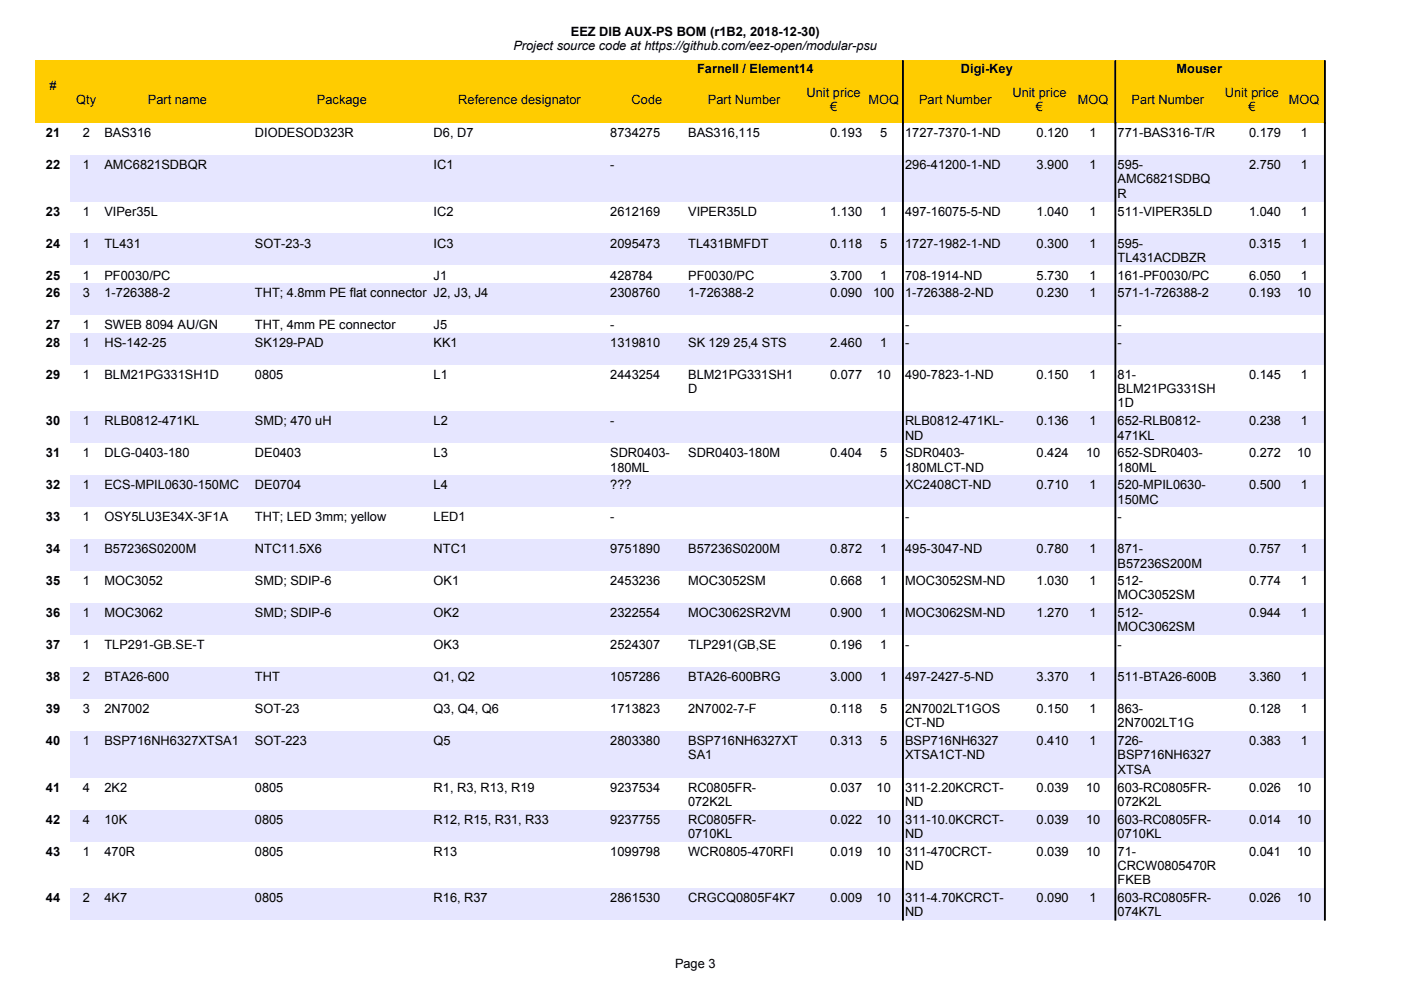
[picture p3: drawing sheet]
<svg xmlns="http://www.w3.org/2000/svg" width="297mm" height="210mm" viewBox="0 0 297 210" stroke-linecap="round" stroke-linejoin="round" font-family="sans-serif">
<defs><g id="words">
<g font-size="2.7">
<text x="108.9" y="10.6">Project source code at https://github.com/eez-open/modular-psu</text>
<text x="121" y="7.5">EEZ DIB AUX-PS BOM (r1B2, 2018-12-30)</text>
<text x="147.8" y="15.4">Farnell / Element14</text>
<text x="203.7" y="15.4">Digi-Key</text>
<text x="249.4" y="15.4">Mouser</text>
<text x="10.5" y="19">#</text>
<text x="16.2" y="22">Qty</text>
<text x="31.4" y="22">Part name</text>
<text x="67.2" y="22">Package</text>
<text x="97.2" y="22">Reference designator</text>
<text x="133.9" y="22">Code</text>
<text x="150.1" y="22">Part Number</text>
<text x="171" y="20.5">Unit price</text>
<text x="176" y="23.5">€</text>
<text x="184.1" y="22">MOQ</text>
<text x="194.9" y="22">Part Number</text>
<text x="214.7" y="20.5">Unit price</text>
<text x="219.6" y="23.5">€</text>
<text x="228.5" y="22">MOQ</text>
<text x="239.9" y="22">Part Number</text>
<text x="259.7" y="20.5">Unit price</text>
<text x="264.7" y="23.5">€</text>
<text x="273.3" y="22">MOQ</text>
<text x="9.7" y="29">21</text>
<text x="17.5" y="29">2</text>
<text x="22.2" y="29">BAS316</text>
<text x="54" y="29">DIODESOD323R</text>
<text x="91.9" y="29">D6, D7</text>
<text x="129.4" y="29">8734275</text>
<text x="145.9" y="29">BAS316,115</text>
<text x="176" y="29">0.193</text>
<text x="186.6" y="29">5</text>
<text x="191.9" y="29">1727-7370-1-ND</text>
<text x="219.8" y="29">0.120</text>
<text x="231" y="29">1</text>
<text x="237" y="29">771-BAS316-T/R</text>
<text x="264.8" y="29">0.179</text>
<text x="275.8" y="29">1</text>
<text x="9.7" y="35.8">22</text>
<text x="17.5" y="35.8">1</text>
<text x="22.2" y="35.8">AMC6821SDBQR</text>
<text x="91.9" y="35.8">IC1</text>
<text x="129.4" y="35.8">-</text>
<text x="191.9" y="35.8">296-41200-1-ND</text>
<text x="219.8" y="35.8">3.900</text>
<text x="231" y="35.8">1</text>
<text x="237" y="35.8">595-</text>
<text x="264.8" y="35.8">2.750</text>
<text x="275.8" y="35.8">1</text>
<text x="237" y="38.9">AMC6821SDBQ</text>
<text x="237" y="41.9">R</text>
<text x="9.7" y="45.7">23</text>
<text x="17.5" y="45.7">1</text>
<text x="22.2" y="45.7">VIPer35L</text>
<text x="91.9" y="45.7">IC2</text>
<text x="129.4" y="45.7">2612169</text>
<text x="145.9" y="45.7">VIPER35LD</text>
<text x="176" y="45.7">1.130</text>
<text x="186.6" y="45.7">1</text>
<text x="191.9" y="45.7">497-16075-5-ND</text>
<text x="219.8" y="45.7">1.040</text>
<text x="231" y="45.7">1</text>
<text x="237" y="45.7">511-VIPER35LD</text>
<text x="264.8" y="45.7">1.040</text>
<text x="275.8" y="45.7">1</text>
<text x="9.7" y="52.5">24</text>
<text x="17.5" y="52.5">1</text>
<text x="22.2" y="52.5">TL431</text>
<text x="54" y="52.5">SOT-23-3</text>
<text x="91.9" y="52.5">IC3</text>
<text x="129.4" y="52.5">2095473</text>
<text x="145.9" y="52.5">TL431BMFDT</text>
<text x="176" y="52.5">0.118</text>
<text x="186.6" y="52.5">5</text>
<text x="191.9" y="52.5">1727-1982-1-ND</text>
<text x="219.8" y="52.5">0.300</text>
<text x="231" y="52.5">1</text>
<text x="237" y="52.5">595-</text>
<text x="264.8" y="52.5">0.315</text>
<text x="275.8" y="52.5">1</text>
<text x="9.7" y="59.3">25</text>
<text x="17.5" y="59.3">1</text>
<text x="22.2" y="59.3">PF0030/PC</text>
<text x="91.9" y="59.3">J1</text>
<text x="129.4" y="59.3">428784</text>
<text x="145.9" y="59.3">PF0030/PC</text>
<text x="176" y="59.3">3.700</text>
<text x="186.6" y="59.3">1</text>
<text x="191.9" y="59.3">708-1914-ND</text>
<text x="219.8" y="59.3">5.730</text>
<text x="231" y="59.3">1</text>
<text x="237" y="59.3">161-PF0030/PC</text>
<text x="237" y="55.5">TL431ACDBZR</text>
<text x="264.8" y="59.3">6.050</text>
<text x="275.8" y="59.3">1</text>
<text x="9.7" y="63">26</text>
<text x="17.5" y="63">3</text>
<text x="22.2" y="63">1-726388-2</text>
<text x="54" y="63">THT; 4.8mm PE flat connector J2, J3, J4</text>
<text x="129.4" y="63">2308760</text>
<text x="145.9" y="63">1-726388-2</text>
<text x="176" y="63">0.090</text>
<text x="185.1" y="63">100</text>
<text x="191.9" y="63">1-726388-2-ND</text>
<text x="219.8" y="63">0.230</text>
<text x="231" y="63">1</text>
<text x="237" y="63">571-1-726388-2</text>
<text x="264.8" y="63">0.193</text>
<text x="275" y="63">10</text>
<text x="9.7" y="69.8">27</text>
<text x="17.5" y="69.8">1</text>
<text x="22.2" y="69.8">SWEB 8094 AU/GN</text>
<text x="54" y="69.8">THT, 4mm PE connector</text>
<text x="91.9" y="69.8">J5</text>
<text x="129.4" y="69.8">-</text>
<text x="191.9" y="69.8">-</text>
<text x="237" y="69.8">-</text>
<text x="9.7" y="73.6">28</text>
<text x="17.5" y="73.6">1</text>
<text x="22.2" y="73.6">HS-142-25</text>
<text x="54" y="73.6">SK129-PAD</text>
<text x="91.9" y="73.6">KK1</text>
<text x="129.4" y="73.6">1319810</text>
<text x="145.9" y="73.6">SK 129 25,4 STS</text>
<text x="176" y="73.6">2.460</text>
<text x="186.6" y="73.6">1</text>
<text x="191.9" y="73.6">-</text>
<text x="237" y="73.6">-</text>
<text x="9.7" y="80.3">29</text>
<text x="17.5" y="80.3">1</text>
<text x="22.2" y="80.3">BLM21PG331SH1D</text>
<text x="54" y="80.3">0805</text>
<text x="91.9" y="80.3">L1</text>
<text x="129.4" y="80.3">2443254</text>
<text x="145.9" y="80.3">BLM21PG331SH1</text>
<text x="145.9" y="83.4">D</text>
<text x="176" y="80.3">0.077</text>
<text x="185.8" y="80.3">10</text>
<text x="191.9" y="80.3">490-7823-1-ND</text>
<text x="219.8" y="80.3">0.150</text>
<text x="231" y="80.3">1</text>
<text x="237" y="80.3">81-</text>
<text x="237" y="83.4">BLM21PG331SH</text>
<text x="264.8" y="80.3">0.145</text>
<text x="275.8" y="80.3">1</text>
<text x="237" y="86.4">1D</text>
<text x="9.7" y="90.2">30</text>
<text x="17.5" y="90.2">1</text>
<text x="22.2" y="90.2">RLB0812-471KL</text>
<text x="54" y="90.2">SMD; 470 uH</text>
<text x="91.9" y="90.2">L2</text>
<text x="129.4" y="90.2">-</text>
<text x="191.9" y="90.2">RLB0812-471KL-</text>
<text x="191.9" y="93.2">ND</text>
<text x="219.8" y="90.2">0.136</text>
<text x="231" y="90.2">1</text>
<text x="237" y="90.2">652-RLB0812-</text>
<text x="237" y="93.2">471KL</text>
<text x="264.8" y="90.2">0.238</text>
<text x="275.8" y="90.2">1</text>
<text x="9.7" y="97">31</text>
<text x="17.5" y="97">1</text>
<text x="22.2" y="97">DLG-0403-180</text>
<text x="54" y="97">DE0403</text>
<text x="91.9" y="97">L3</text>
<text x="129.4" y="97">SDR0403-</text>
<text x="129.4" y="100">180ML</text>
<text x="145.9" y="97">SDR0403-180M</text>
<text x="176" y="97">0.404</text>
<text x="186.6" y="97">5</text>
<text x="191.9" y="97">SDR0403-</text>
<text x="191.9" y="100">180MLCT-ND</text>
<text x="219.8" y="97">0.424</text>
<text x="230.3" y="97">10</text>
<text x="237" y="97">652-SDR0403-</text>
<text x="237" y="100">180ML</text>
<text x="264.8" y="97">0.272</text>
<text x="275" y="97">10</text>
<text x="9.7" y="103.8">32</text>
<text x="17.5" y="103.8">1</text>
<text x="22.2" y="103.8">ECS-MPIL0630-150MC</text>
<text x="54" y="103.8">DE0704</text>
<text x="91.9" y="103.8">L4</text>
<text x="129.4" y="103.8">???</text>
<text x="191.9" y="103.8">XC2408CT-ND</text>
<text x="219.8" y="103.8">0.710</text>
<text x="231" y="103.8">1</text>
<text x="237" y="103.8">520-MPIL0630-</text>
<text x="237" y="106.8">150MC</text>
<text x="264.8" y="103.8">0.500</text>
<text x="275.8" y="103.8">1</text>
<text x="9.7" y="110.5">33</text>
<text x="17.5" y="110.5">1</text>
<text x="22.2" y="110.5">OSY5LU3E34X-3F1A</text>
<text x="54" y="110.5">THT; LED 3mm; yellow</text>
<text x="91.9" y="110.5">LED1</text>
<text x="129.4" y="110.5">-</text>
<text x="191.9" y="110.5">-</text>
<text x="237" y="110.5">-</text>
<text x="9.7" y="117.3">34</text>
<text x="17.5" y="117.3">1</text>
<text x="22.2" y="117.3">B57236S0200M</text>
<text x="54" y="117.3">NTC11.5X6</text>
<text x="91.9" y="117.3">NTC1</text>
<text x="129.4" y="117.3">9751890</text>
<text x="145.9" y="117.3">B57236S0200M</text>
<text x="176" y="117.3">0.872</text>
<text x="186.6" y="117.3">1</text>
<text x="191.9" y="117.3">495-3047-ND</text>
<text x="219.8" y="117.3">0.780</text>
<text x="231" y="117.3">1</text>
<text x="237" y="117.3">871-</text>
<text x="264.8" y="117.3">0.757</text>
<text x="275.8" y="117.3">1</text>
<text x="9.7" y="124.1">35</text>
<text x="17.5" y="124.1">1</text>
<text x="22.2" y="124.1">MOC3052</text>
<text x="54" y="124.1">SMD; SDIP-6</text>
<text x="91.9" y="124.1">OK1</text>
<text x="129.4" y="124.1">2453236</text>
<text x="145.9" y="124.1">MOC3052SM</text>
<text x="176" y="124.1">0.668</text>
<text x="186.6" y="124.1">1</text>
<text x="191.9" y="124.1">MOC3052SM-ND</text>
<text x="219.8" y="124.1">1.030</text>
<text x="231" y="124.1">1</text>
<text x="237" y="120.3">B57236S200M</text>
<text x="237" y="124.1">512-</text>
<text x="264.8" y="124.1">0.774</text>
<text x="275.8" y="124.1">1</text>
<text x="9.7" y="130.8">36</text>
<text x="17.5" y="130.8">1</text>
<text x="22.2" y="130.8">MOC3062</text>
<text x="54" y="130.8">SMD; SDIP-6</text>
<text x="91.9" y="130.8">OK2</text>
<text x="129.4" y="130.8">2322554</text>
<text x="145.9" y="130.8">MOC3062SR2VM</text>
<text x="176" y="130.8">0.900</text>
<text x="186.6" y="130.8">1</text>
<text x="191.9" y="130.8">MOC3062SM-ND</text>
<text x="219.8" y="130.8">1.270</text>
<text x="231" y="130.8">1</text>
<text x="237" y="127.1">MOC3052SM</text>
<text x="237" y="130.8">512-</text>
<text x="264.8" y="130.8">0.944</text>
<text x="275.8" y="130.8">1</text>
<text x="9.7" y="137.6">37</text>
<text x="17.5" y="137.6">1</text>
<text x="22.2" y="137.6">TLP291-GB.SE-T</text>
<text x="91.9" y="137.6">OK3</text>
<text x="129.4" y="137.6">2524307</text>
<text x="145.9" y="137.6">TLP291(GB,SE</text>
<text x="176" y="137.6">0.196</text>
<text x="186.6" y="137.6">1</text>
<text x="191.9" y="137.6">-</text>
<text x="237" y="137.6">-</text>
<text x="237" y="133.9">MOC3062SM</text>
<text x="9.7" y="144.4">38</text>
<text x="17.5" y="144.4">2</text>
<text x="22.2" y="144.4">BTA26-600</text>
<text x="54" y="144.4">THT</text>
<text x="91.9" y="144.4">Q1, Q2</text>
<text x="129.4" y="144.4">1057286</text>
<text x="145.9" y="144.4">BTA26-600BRG</text>
<text x="176" y="144.4">3.000</text>
<text x="186.6" y="144.4">1</text>
<text x="191.9" y="144.4">497-2427-5-ND</text>
<text x="219.8" y="144.4">3.370</text>
<text x="231" y="144.4">1</text>
<text x="237" y="144.4">511-BTA26-600B</text>
<text x="264.8" y="144.4">3.360</text>
<text x="275.8" y="144.4">1</text>
<text x="9.7" y="151.2">39</text>
<text x="17.5" y="151.2">3</text>
<text x="22.2" y="151.2">2N7002</text>
<text x="54" y="151.2">SOT-23</text>
<text x="91.9" y="151.2">Q3, Q4, Q6</text>
<text x="129.4" y="151.2">1713823</text>
<text x="145.9" y="151.2">2N7002-7-F</text>
<text x="176" y="151.2">0.118</text>
<text x="186.6" y="151.2">5</text>
<text x="191.9" y="151.2">2N7002LT1GOS</text>
<text x="191.9" y="154.2">CT-ND</text>
<text x="219.8" y="151.2">0.150</text>
<text x="231" y="151.2">1</text>
<text x="237" y="151.2">863-</text>
<text x="237" y="154.2">2N7002LT1G</text>
<text x="264.8" y="151.2">0.128</text>
<text x="275.8" y="151.2">1</text>
<text x="9.7" y="158">40</text>
<text x="17.5" y="158">1</text>
<text x="22.2" y="158">BSP716NH6327XTSA1</text>
<text x="54" y="158">SOT-223</text>
<text x="91.9" y="158">Q5</text>
<text x="129.4" y="158">2803380</text>
<text x="145.9" y="158">BSP716NH6327XT</text>
<text x="145.9" y="161">SA1</text>
<text x="176" y="158">0.313</text>
<text x="186.6" y="158">5</text>
<text x="191.9" y="158">BSP716NH6327</text>
<text x="191.9" y="161">XTSA1CT-ND</text>
<text x="219.8" y="158">0.410</text>
<text x="231" y="158">1</text>
<text x="237" y="158">726-</text>
<text x="237" y="161">BSP716NH6327</text>
<text x="264.8" y="158">0.383</text>
<text x="275.8" y="158">1</text>
<text x="9.7" y="167.9">41</text>
<text x="17.5" y="167.9">4</text>
<text x="22.2" y="167.9">2K2</text>
<text x="54" y="167.9">0805</text>
<text x="91.9" y="167.9">R1, R3, R13, R19</text>
<text x="129.4" y="167.9">9237534</text>
<text x="145.9" y="167.9">RC0805FR-</text>
<text x="176" y="167.9">0.037</text>
<text x="185.8" y="167.9">10</text>
<text x="191.9" y="167.9">311-2.20KCRCT-</text>
<text x="219.8" y="167.9">0.039</text>
<text x="230.3" y="167.9">10</text>
<text x="237" y="164">XTSA</text>
<text x="237" y="167.9">603-RC0805FR-</text>
<text x="264.8" y="167.9">0.026</text>
<text x="275" y="167.9">10</text>
<text x="145.9" y="170.9">072K2L</text>
<text x="191.9" y="170.9">ND</text>
<text x="237" y="170.9">072K2L</text>
<text x="9.7" y="174.6">42</text>
<text x="17.5" y="174.6">4</text>
<text x="22.2" y="174.6">10K</text>
<text x="54" y="174.6">0805</text>
<text x="91.9" y="174.6">R12, R15, R31, R33</text>
<text x="129.4" y="174.6">9237755</text>
<text x="145.9" y="174.6">RC0805FR-</text>
<text x="145.9" y="177.7">0710KL</text>
<text x="176" y="174.6">0.022</text>
<text x="185.8" y="174.6">10</text>
<text x="191.9" y="174.6">311-10.0KCRCT-</text>
<text x="191.9" y="177.7">ND</text>
<text x="219.8" y="174.6">0.039</text>
<text x="230.3" y="174.6">10</text>
<text x="237" y="174.6">603-RC0805FR-</text>
<text x="237" y="177.7">0710KL</text>
<text x="264.8" y="174.6">0.014</text>
<text x="275" y="174.6">10</text>
<text x="9.7" y="181.4">43</text>
<text x="17.5" y="181.4">1</text>
<text x="22.2" y="181.4">470R</text>
<text x="54" y="181.4">0805</text>
<text x="91.9" y="181.4">R13</text>
<text x="129.4" y="181.4">1099798</text>
<text x="145.9" y="181.4">WCR0805-470RFI</text>
<text x="176" y="181.4">0.019</text>
<text x="185.8" y="181.4">10</text>
<text x="191.9" y="181.4">311-470CRCT-</text>
<text x="191.9" y="184.4">ND</text>
<text x="219.8" y="181.4">0.039</text>
<text x="230.3" y="181.4">10</text>
<text x="237" y="181.4">71-</text>
<text x="237" y="184.4">CRCW0805470R</text>
<text x="264.8" y="181.4">0.041</text>
<text x="275" y="181.4">10</text>
<text x="9.7" y="191.3">44</text>
<text x="17.5" y="191.3">2</text>
<text x="22.2" y="191.3">4K7</text>
<text x="54" y="191.3">0805</text>
<text x="91.9" y="191.3">R16, R37</text>
<text x="129.4" y="191.3">2861530</text>
<text x="145.9" y="191.3">CRGCQ0805F4K7</text>
<text x="176" y="191.3">0.009</text>
<text x="185.8" y="191.3">10</text>
<text x="191.9" y="191.3">311-4.70KCRCT-</text>
<text x="219.8" y="191.3">0.090</text>
<text x="231" y="191.3">1</text>
<text x="237" y="187.5">FKEB</text>
<text x="237" y="191.3">603-RC0805FR-</text>
<text x="264.8" y="191.3">0.026</text>
<text x="275" y="191.3">10</text>
<text x="191.9" y="194.3">ND</text>
<text x="237" y="194.3">074K7L</text>
<text x="143.1" y="205.3">Page 3</text>
</g>
</g></defs>
<path d="M7.6 12.9h273.3v13.2h-273.3z" fill-rule="evenodd" fill="#fc0"/>
<g fill="#000" stroke="#000" stroke-width=".21">
<path d="M191.3 12.9h.2v13.2h-.2z" fill-rule="evenodd"/>
<path d="M236.4 12.9h.2v13.2h-.2z" fill-rule="evenodd"/>
<path d="M280.8 12.9h.2v13.2h-.2z" fill-rule="evenodd"/>
</g>
<g fill="#e6e6ff">
<path d="M14.9 32.9h266v9.8h-266z" fill-rule="evenodd"/>
<path d="M14.9 49.5h266v6.8h-266z" fill-rule="evenodd"/>
<path d="M14.9 60.1h266v6.7h-266z" fill-rule="evenodd"/>
<path d="M14.9 70.6h266v6.7h-266z" fill-rule="evenodd"/>
<path d="M14.9 87.2h266v6.8h-266z" fill-rule="evenodd"/>
<path d="M14.9 100.8h266v6.7h-266z" fill-rule="evenodd"/>
<path d="M14.9 114.4h266v6.7h-266z" fill-rule="evenodd"/>
<path d="M14.9 127.9h266v6.8h-266z" fill-rule="evenodd"/>
<path d="M14.9 141.5h266v6.7h-266z" fill-rule="evenodd"/>
<path d="M14.9 155h266v9.9h-266z" fill-rule="evenodd"/>
<path d="M14.9 171.7h266v6.7h-266z" fill-rule="evenodd"/>
<path d="M14.9 188.3h266v6.8h-266z" fill-rule="evenodd"/>
</g>
<g fill="#000" stroke="#000" stroke-width=".21">
<path d="M191.3 26.1h.2v169h-.2z" fill-rule="evenodd"/>
<path d="M236.4 26.1h.2v169h-.2z" fill-rule="evenodd"/>
<path d="M280.8 26.1h.2v169h-.2z" fill-rule="evenodd"/>
</g>
<use href="#words"/>
</svg>
